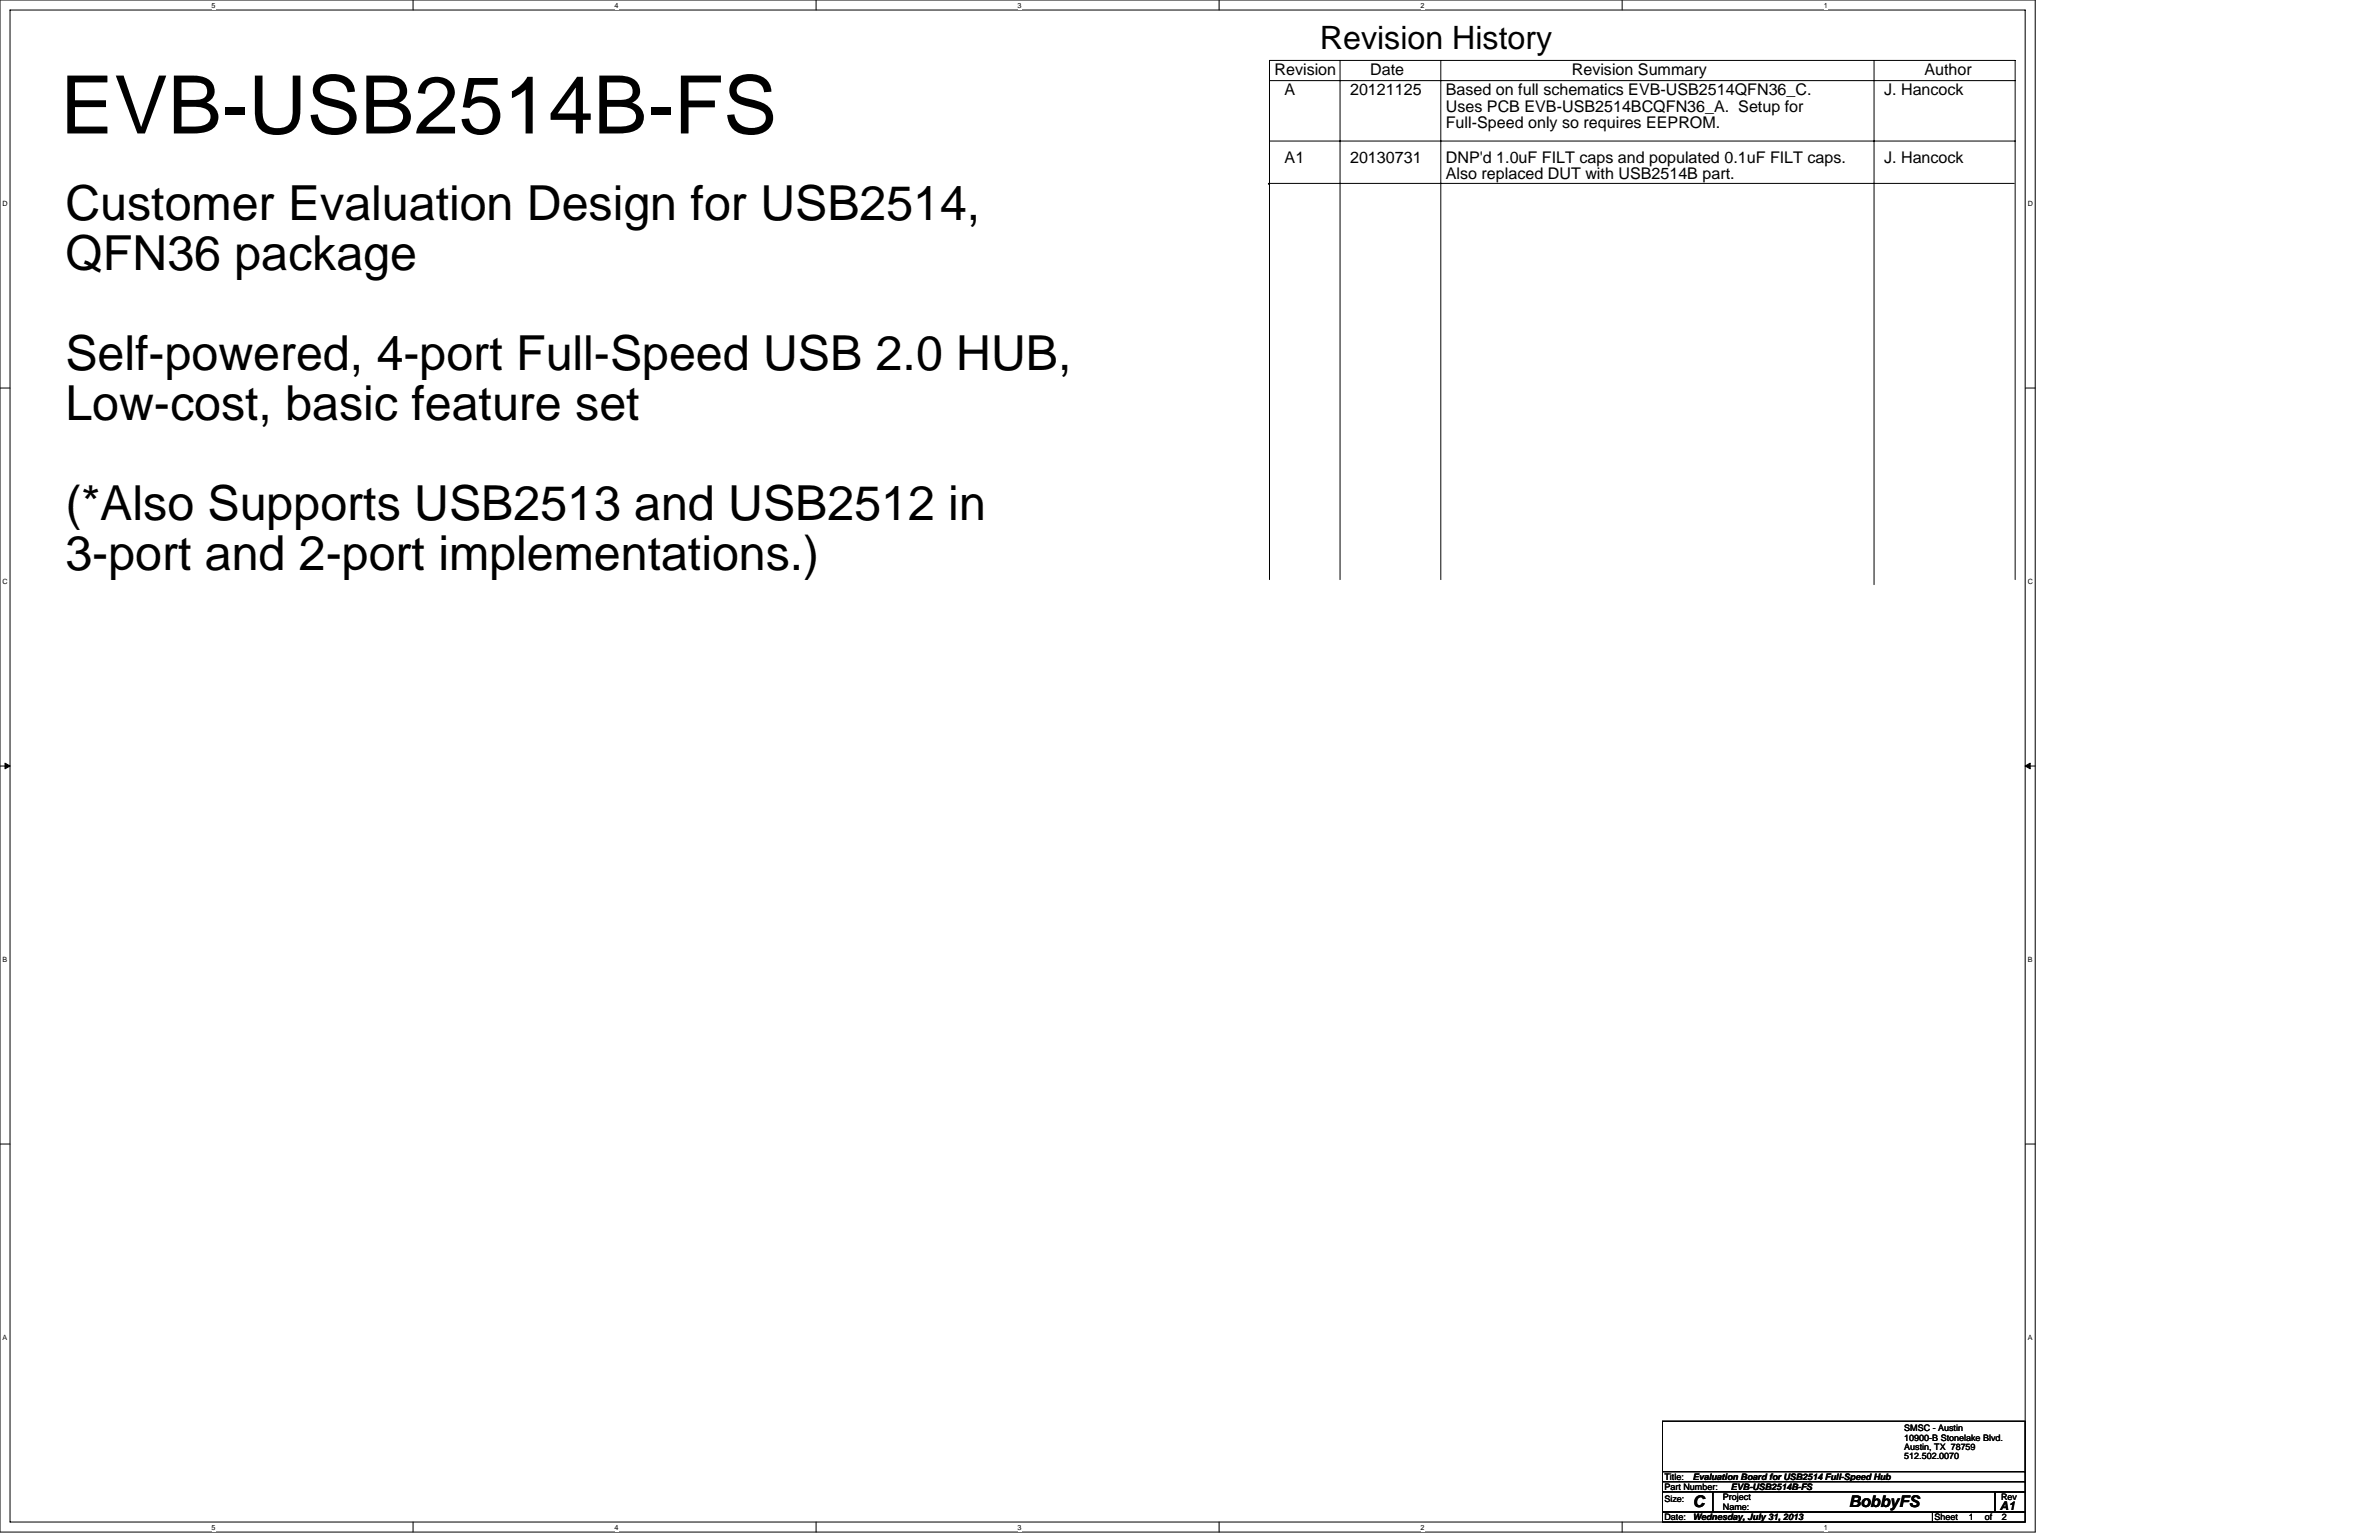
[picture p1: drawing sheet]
<svg xmlns="http://www.w3.org/2000/svg" width="432mm" height="279mm" viewBox="0 0 432 279" stroke-linecap="round" stroke-linejoin="round" font-family="sans-serif">
<defs><g id="words">
<text font-size="14.6" x="11" y="24.2">EVB-USB2514B-FS</text>
<g font-size="8.8">
<text x="11.9" y="39.9">Customer Evaluation Design for USB2514,</text>
<text x="11.9" y="49">QFN36 package</text>
<text x="11.9" y="67.1">Self-powered, 4-port Full-Speed USB 2.0 HUB,</text>
<text x="11.9" y="76.2">Low-cost, basic feature set</text>
<text x="11.9" y="94.3">(*Also Supports USB2513 and USB2512 in</text>
<text x="11.9" y="103.4">3-port and 2-port implementations.)</text>
</g>
<text font-size="5.8" x="239.6" y="8.9">Revision History</text>
<g font-size="2.9">
<text x="231.3" y="13.6">Revision</text>
<text x="233.2" y="17.3">A</text>
<text x="245" y="17.3">20121125</text>
<text x="248.7" y="13.6">Date</text>
<text x="262.4" y="17.3">Based on full schematics EVB-USB2514QFN36_C.</text>
<text x="285.3" y="13.6">Revision Summary</text>
<text x="342" y="17.3">J. Hancock</text>
<text x="349.3" y="13.6">Author</text>
<text x="262.4" y="20.3">Uses PCB EVB-USB2514BCQFN36_A. Setup for</text>
<text x="262.4" y="23.3">Full-Speed only so requires EEPROM.</text>
<text x="233.2" y="29.5">A1</text>
<text x="245" y="29.5">20130731</text>
<text x="262.4" y="29.5">DNP'd 1.0uF FILT caps and populated 0.1uF FILT caps.</text>
<text x="342" y="29.5">J. Hancock</text>
<text x="262.4" y="32.5">Also replaced DUT with USB2514B part.</text>
<text x="307.2" y="273.3">C</text>
<text x="335.6" y="273.3">BobbyFS</text>
</g>
<text font-size="2.2" x="363" y="273.9">A1</text>
<g font-size="1.6">
<text x="345.6" y="259.7">SMSC - Austin</text>
<text x="345.6" y="261.4">10900-B Stonelake Blvd.</text>
<text x="345.6" y="263.1">Austin, TX 78759</text>
<text x="302.1" y="268.5">Title:</text>
<text x="307.2" y="268.5">Evaluation Board for USB2514 Full-Speed Hub</text>
<text x="345.6" y="264.8">512.502.0070</text>
<text x="302.1" y="272.5">Size:</text>
<text x="302.1" y="270.3">Part Number:</text>
<text x="302.1" y="275.8">Date:</text>
<text x="307.2" y="275.8">Wednesday, July 31, 2013</text>
<text x="312.7" y="272.1">Project</text>
<text x="312.7" y="274">Name:</text>
<text x="314.2" y="270.3">EVB-USB2514B-FS</text>
<text x="351.1" y="275.8">Sheet</text>
<text x="357.3" y="275.8">1</text>
<text x="360.3" y="275.8">of</text>
<text x="363.2" y="272.1">Rev</text>
<text x="363.4" y="275.8">2</text>
</g>
<g font-size="1.3">
<text x="38.4" y="1.4">5</text>
<text x="111.5" y="1.4">4</text>
<text x="184.7" y="1.4">3</text>
<text x="257.9" y="1.4">2</text>
<text x="331" y="1.4">1</text>
<text x=".5" y="37.3">D</text>
<text x="368" y="37.3">D</text>
<text x=".5" y="105.9">C</text>
<text x="368" y="105.9">C</text>
<text x=".5" y="174.5">B</text>
<text x="368" y="174.5">B</text>
<text x=".5" y="243">A</text>
<text x="368" y="243">A</text>
<text x="38.4" y="277.5">5</text>
<text x="111.5" y="277.5">4</text>
<text x="184.7" y="277.5">3</text>
<text x="257.9" y="277.5">2</text>
<text x="331" y="277.5">1</text>
</g>
</g></defs>
<path d="M0 0h369.4v278h-369.4zM1.8 1.8h365.8v274.3h-365.8z" fill="none" stroke="#000" stroke-width=".18"/>
<g fill="#fff">
<path d="M38.4 .2h.7v1.5h-.7z"/>
<path d="M38.4 276.3h.7v1.5h-.7z"/>
</g>
<path d="M75 0v1.8M75 276.1v1.9" fill="none" stroke="#000" stroke-width=".18"/>
<g fill="#fff">
<path d="M111.5 .2h.8v1.5h-.8z"/>
<path d="M111.5 276.3h.8v1.5h-.8z"/>
</g>
<path d="M148.1 0v1.8M148.1 276.1v1.9" fill="none" stroke="#000" stroke-width=".18"/>
<g fill="#fff">
<path d="M184.7 .2h.7v1.5h-.7z"/>
<path d="M184.7 276.3h.7v1.5h-.7z"/>
</g>
<path d="M221.3 0v1.8M221.3 276.1v1.9" fill="none" stroke="#000" stroke-width=".18"/>
<g fill="#fff">
<path d="M257.9 .2h.7v1.5h-.7z"/>
<path d="M257.9 276.3h.7v1.5h-.7z"/>
</g>
<path d="M294.4 0v1.8M294.4 276.1v1.9" fill="none" stroke="#000" stroke-width=".18"/>
<g fill="#fff">
<path d="M331 .2h.7v1.5h-.7z"/>
<path d="M331 276.3h.7v1.5h-.7z"/>
<path d="M.5 36.1h.9v1.5h-.9z"/>
<path d="M368 36.1h1v1.5h-1z"/>
<path d="M.5 104.7h.9v1.5h-.9z"/>
<path d="M368 104.7h1v1.5h-1z"/>
</g>
<path d="M0 70.4h1.8M367.6 70.4h1.8" fill="none" stroke="#000" stroke-width=".18"/>
<g fill="#fff">
<path d="M.5 173.3h.8v1.4h-.8z"/>
<path d="M368 173.3h.9v1.4h-.9z"/>
</g>
<path d="M0 139h1.8M367.6 139h1.8" fill="none" stroke="#000" stroke-width=".18"/>
<path d="M.9 138.5l.9 .5-.9 .5zM367.6 139l.9-.5v1z" fill="#000" stroke="#000" stroke-width=".18"/>
<g fill="#fff">
<path d="M.5 241.9h.8v1.4h-.8z"/>
<path d="M368 241.9h.9v1.4h-.9z"/>
</g>
<g fill="none" stroke="#000" stroke-width=".18">
<path d="M230.4 14.6h135.4M243.2 11v94.2M261.5 11v94.2M340.1 11v95.1M230.2 33.3h.1M230.2 33.3h135.4M230.4 25.6h135.4M230.4 105.2v-94.2h135.4v94.2M0 207.6h1.8M367.6 207.6h1.8M301.8 257.9h65.8v9.1h-65.8zM301.8 267h65.8v1.8h-65.8z"/>
<path d="M301.8 268.8h65.8v1.9h-65.8zM301.8 274.3h49v1.8h-49zM301.8 270.7h9.1v3.6h-9.1zM310.9 270.7h51.2v3.6h-51.2zM350.8 274.3h16.8v1.8h-16.8zM362.1 270.7h5.5v3.6h-5.5z"/>
</g>
<use href="#words"/>
</svg>
